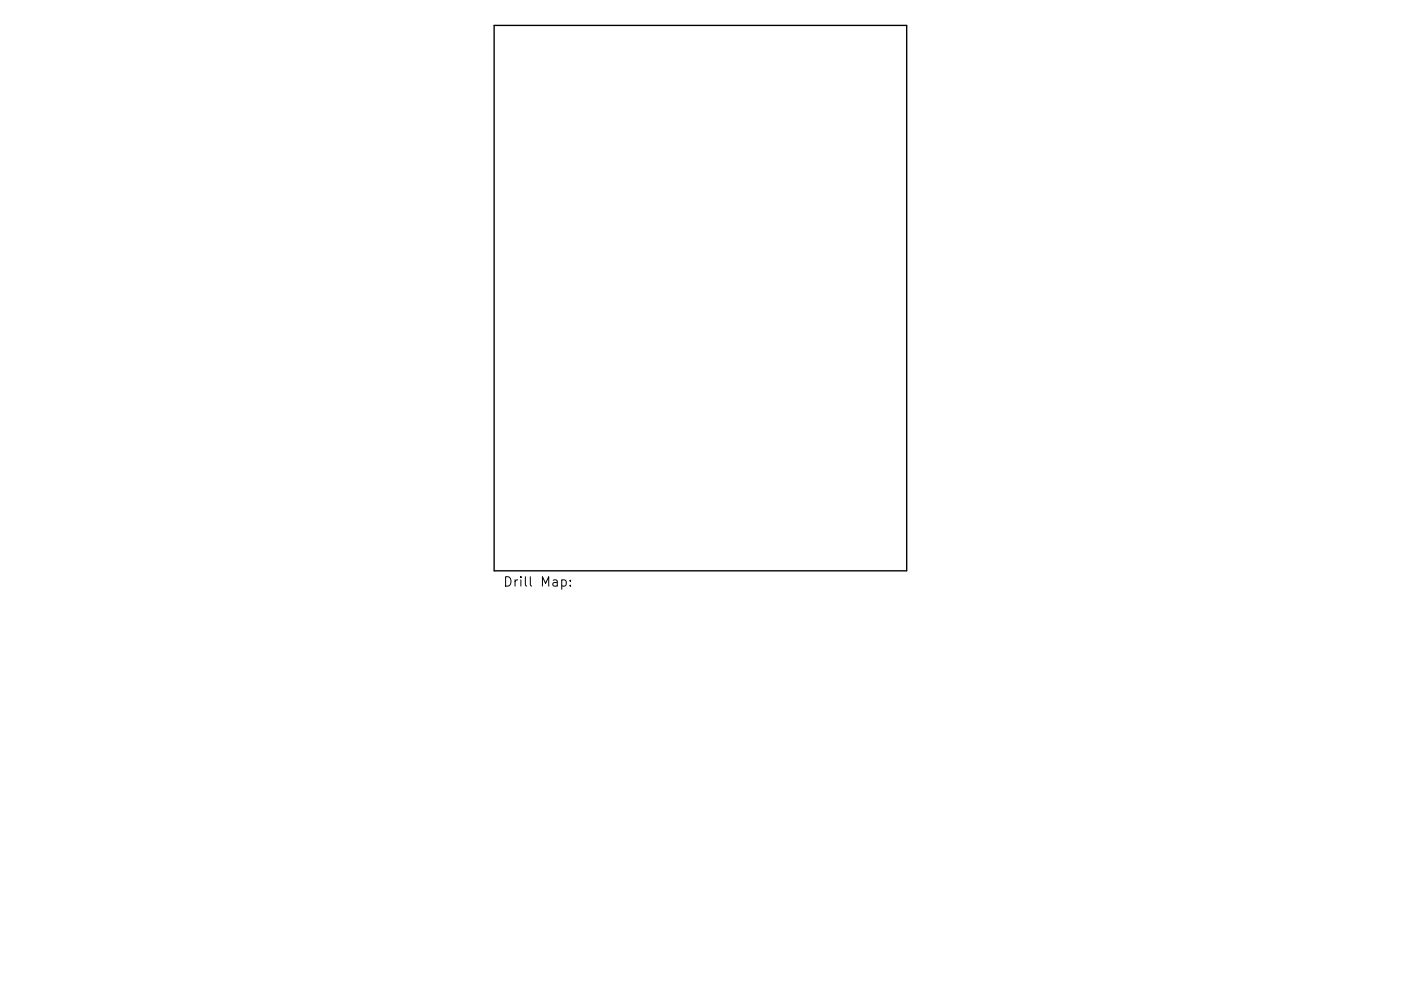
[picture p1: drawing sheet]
<svg xmlns="http://www.w3.org/2000/svg" width="297mm" height="210mm" viewBox="0 0 297 210" stroke-linecap="round" stroke-linejoin="round" font-family="sans-serif">
<defs><g id="words">
<text font-size="2.8" x="106.6" y="124.5">Drill Map:</text>
</g></defs>
<path d="M104.8 5.4h87.4v115.7h-87.4z" fill="none" stroke="#000" stroke-width=".29"/>
<path d="M119.1 123.1l.6-.1 .4 .4v.6l-.2 .3h-.8M120.9 124.2v.2M120.9 123.1v.2" fill="none" stroke="#000" stroke-width=".21"/>
<use href="#words"/>
</svg>
